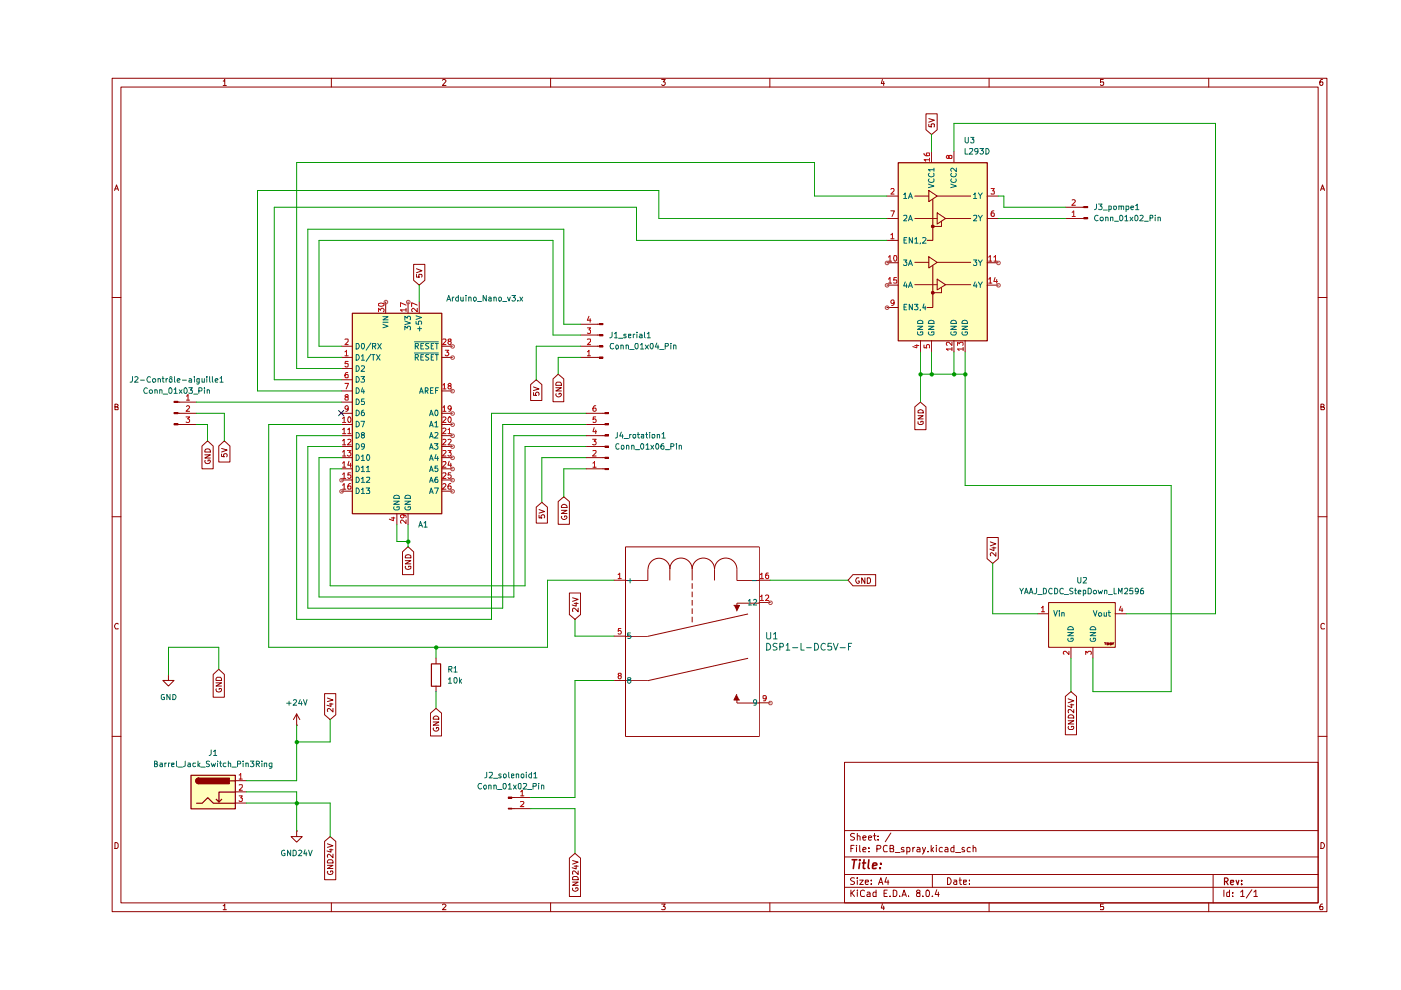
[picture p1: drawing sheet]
<svg xmlns="http://www.w3.org/2000/svg" width="297mm" height="210mm" viewBox="0 0 297 210" stroke-linecap="round" stroke-linejoin="round" font-family="sans-serif">
<g fill="none" stroke="#910000" stroke-width=".21">
<path d="M23.8 16.6h257.5v176.7h-257.5zM25.6 18.5h253.9v172.9h-253.9zM47.3 17.2h.2l.2-.4v1.3M47.3 18.1h.7M70.3 16.6v1.9M93.8 17l.2-.2h.3l.3 .3-.8 1h.8M116.7 16.6v1.9M140.3 16.8h.7l-.4 .6 .4 .1v.4l-.2 .2h-.4l-.1-.2M163.2 16.6v1.9M187.1 16.8l-.3 .9h.7M187.4 17.3v.8M209.7 16.6v1.9"/>
<path d="M233.9 16.8h-.6v.6h.6l.1 .1-.1 .5-.4 .1-.2-.2M256.3 16.6v1.9M280.4 16.8h-.3a.93 .93 0 0 0-.2 1.2h.5l.1-.5-.1-.1h-.5l-.1 .1M24.3 40.4l.4-1.2 .4 1.2M24.4 40h.6M280 40.4l.4-1.2 .4 1.2M280.1 40h.6M23.8 63.1h1.8M279.5 63.1h1.8M24.4 86.3h.4l.2-.3v-.2l-.6-.1v1.2h.6v-.5l-.2-.1M280.1 86.3l.6-.1v-.4l-.6-.1v1.2h.6l.1-.4-.3-.2M23.8 109.6h1.8"/>
<path d="M279.5 109.6h1.8M25 132.3l-.1-.1a.66 .66 0 0 0-.6 .4 .66 .66 0 0 0 .2 .7h.5M280.8 132.3l-.4-.1-.3 .3v.6l.1 .2h.6M23.8 156.1h1.8M279.5 156.1h1.8M24.4 178.6h.3l.3 .4v.6l-.3 .3h-.3zM179.1 161.6h100.4v29.8h-100.4zM179.1 176.1h100.4M180.4 179.9h.4M181.1 179.2h-.7v1.4M181.2 176.8l-.6-.1-.3 .3 .1 .3 .7 .2 .1 .2a.51 .51 0 0 1-.3 .4 .51 .51 0 0 1-.6 0M181.6 179.2v.1"/>
<path d="M181.6 179.7v.9M181.8 177.3l.3-.1 .3 .2v.7M181.8 176.7v1.4M182.3 179.2v1.2l.1 .2M183 177.6l.6-.1-.1-.2-.4-.1-.1 .2v.7h.5M184.1 177.6l.7-.1-.1-.2-.4-.1-.2 .2 .1 .7h.5M184.2 179.7v.2M185.2 177.2h.5M185.4 176.7v1.2l.3 .2M186.2 178v.1M186.2 177.3v.1M188.1 179.3l-.4-.1-.3 .2-.1 .4 .1 .6 .1 .2 .6-.1"/>
<path d="M188.7 179.9h.5l.3-.2-.1-.4-.7-.1v1.4h.7l.1-.6-.3-.1M188.9 176.6l-1.2 1.9M191.7 179.7a.35 .35 0 0 0-.4 0 .35 .35 0 0 0-.2 .3l.6 .3v.3h-.6M192.3 179.7h.4l.2 .3v.6h-.6M192.3 179.7v1.4M193.5 179.7v.9M194 179.7l-.5 .3M194.5 179.7h.3l.3 .2v.7h-.6l-.1-.3 .7-.3M195.6 179.7l.3 .9M196.2 179.7l-.6 1.4M197.4 179.2v1.4M197.9 179.7l-.5 .6"/>
<path d="M198.5 179.2v.1M198.5 179.7v.9M199.8 179.7h-.4a.59 .59 0 0 0-.1 .9h.5M200.4 179.7h.4l.2 .2v.7h-.6l-.1-.3 .7-.3M202.3 179.2v1.4l-.6-.1a.6 .6 0 0 1 .1-.8h.5M204.5 179.7h-.4l-.2 .2 .2 .3 .4 .1v.3h-.6M205.7 179.7h-.4a.59 .59 0 0 0-.1 .9h.5M206.3 179.8l.2-.1h.3l.1 .9M206.3 179.2v1.4M280.1 178.6a.65 .65 0 0 1 .7 .7 .65 .65 0 0 1-.7 .6zM47.3 192h.2l.2-.3v1.2M47.3 192.9h.7"/>
<path d="M70.3 191.4v1.9M93.8 191.9l.2-.2h.3l.3 .2-.8 1h.8M116.7 191.4v1.9M140.3 191.7h.7l-.4 .5 .4 .2v.3l-.1 .2-.6-.1M163.2 191.4v1.9M179.1 188.1h100.4M179.1 185.4h100.4M179.1 181.7h100.4M180.4 188.7v1.4M180.6 189.3l.6 .8M181.2 186.2l-.6-.1-.3 .3 .3 .4 .6 .3a.51 .51 0 0 1-.3 .4 .51 .51 0 0 1-.6 0M181.2 188.7l-.8 .8"/>
<path d="M181.8 188.7v.2M181.8 186.1v.2M181.8 186.6v.9M181.8 189.1v1M182.3 186.6h.7l-.7 .9h.7M183 180.2l.6-.2-.1-.3h-.4l-.1 .2v.7h.5M183.3 188.9l-.4-.2-.5 .4 .1 .8 .2 .2 .6-.1M183.5 187l.6-.1v-.3h-.6v.2v.7h.6M183.9 189.2l.4-.1 .2 .3v.7h-.6l-.1-.4 .7-.2M184.2 180.5v.1M184.7 187.4v.1M184.7 186.6v.2"/>
<path d="M185.7 188.7v1.4h-.5v-.9h.5M185.9 180l.7-.1 .2-.2-.1-.4-.8-.1v1.4M186.3 187.5l.5-1.4 .4 1.4M186.4 187.1h.6M187.1 191.6l-.3 .9h.7M187.4 192.1v.8M187.4 189.4h.5M187.9 186l-.3 1h.9M188.1 188.7h-.7v1.4h.7M188.3 186.6v.9M188.7 190v.1M189.4 188.7h.3l.4 .4v.6l-.2 .4h-.5z"/>
<path d="M189.8 180.8h1M190.7 190v.1M191.2 190.1l.5-1.4 .5 1.4M191.3 189.7h.7M192.6 190v.1M194.5 189.3l-.2-.3 .2-.3 .5 .1 .1 .3-.8 .5 .2 .5h.5l.1-.6-.3-.2M195.7 190v.1M196.6 188.7a.78 .78 0 0 1 .6 .6 .78 .78 0 0 1-.3 .8h-.4l-.2-.3v-.8zM196.8 180.5v.1M197.5 180.1l.4 .5M197.7 190v.1M197.7 185.4v2.7"/>
<path d="M198.6 188.6l-.3 1.1h.8M199 189.1v1M200.9 186.1a.72 .72 0 0 1 .8 .7 .72 .72 0 0 1-.8 .7zM202.3 186.6h.5v.9M202.6 180.8h1.1M202.8 186.9h-.4l-.2 .3 .2 .3h.4M203.4 186.6h.5M203.5 186.1v1.2l.4 .2M204.3 187l.6-.1v-.3h-.6v.9h.6M205.6 187.4v.1M205.6 186.6v.2M209.7 191.4v1.9"/>
<path d="M233.9 191.7h-.6v.6l.6-.1 .1 .2-.1 .5-.6-.1M256.3 191.4v1.9M257.2 185.4v6M259.5 188.7v1.4M260.7 188.7v1.4h-.5l-.1-.8 .2-.2 .4 .1M261.4 190v.1M261.4 189.2v.2M263 189.1l.5-.4v1.4M263 190.1h.8M265.4 188.6l-1.2 1.8M265.8 189.1l.5-.4v1.4M265.8 190.1h.8"/>
<path d="M280.4 191.7h-.3a.93 .93 0 0 0-.2 1.2h.5l.1-.5-.1-.2h-.5l-.1 .2"/>
</g>
<path d="M259.6 186.9h.5l.3-.3v-.2l-.3-.3h-.5v1.5M260 186.9l.4 .7M260.9 187.1l.7-.1-.1-.4h-.5l-.1 .2 .1 .7h.5M262.1 186.6l.3 1 .3-1M263.3 187.4v.2M263.3 186.6v.2" fill="none" stroke="#910000" stroke-width=".25"/>
<path d="M180.7 182.3h1M181.2 182.3l-.3 1.8M182.3 182.3v.2M182.3 183l-.2 1.1M182.9 183h.6M183.2 182.3l-.2 1.8h.4M184.2 182.3l-.1 1.6 .2 .2M185 183.6l.9-.2-.1-.4h-.6l-.2 .9 .2 .2h.5M186.6 184v.1M186.8 183v.2" fill="none" stroke="#910000" stroke-width=".34"/>
<g fill="#ffb">
<path d="M74.7 66.4h18.9v42.5h-18.9z"/>
<path d="M190.4 34.5h18.9v37.7h-18.9z"/>
<path d="M222.3 127.8h14.2v9.4h-14.2z"/>
<path d="M40.5 164.3h9.4v7.1h-9.4z"/>
</g>
<g fill="none" stroke="#910000" stroke-width=".21">
<path d="M72.4 75.8h2.3M72.4 73.4h2.3M72.4 78.1h2.3M81.8 64v2.4M86.5 64v2.4M88.9 64v2.4M93.6 75.8h2.3M93.6 73.4h2.3M36.9 89.8h.8v.3h-.8zM37.7 90h.4M37.7 87.6h.4M37.7 85.3h.4"/>
<path d="M42.8 94.6l1.2-1.1 1.2 1.1v4.8h-2.4zM43.4 96.4h1.2l-1.2 .7h1.2M43.5 97.6l-.1 .3a.61 .61 0 0 0 .6 .4 .61 .61 0 0 0 .6-.5l-.1-.3h-.4v.3M43.6 95.2h.8l.2 .6h-1.2zM46.4 94.6l1.2-1.1 1.2 1.1v3.4h-2.4zM47 96.3v.5l.6 .1-.2-.2 .1-.4h.6v.6M47 95.1l1.2 .3-1.2 .4M72.4 90h2.3M72.4 92.4h2.3M72.4 94.7h2.3M72.4 97h2.3M72.4 99.4h2.3"/>
<path d="M72.4 82.9h2.3M72.4 87.6h2.3M72.4 80.5h2.3M72.4 85.3h2.3M93.6 90h2.3M93.6 92.4h2.3M93.6 94.7h2.3M93.6 97h2.3M93.6 99.4h2.3M93.6 82.9h2.3M93.6 87.6h2.3M112.5 81.5l1.2-1 1.2 1v3.4h-2.4z"/>
<path d="M113.1 83.2v.6h.6l-.2-.4 .3-.3 .4 .1v.6M113.1 82l1.2 .5-1.2 .3M72.4 101.8h2.3M72.4 104.1h2.3M84.1 108.9v2.4M85.3 117l1.2-1.1 1.2 1.1v4.8h-2.4zM85.9 118.9h1.2l-1.2 .6h1.2M86.1 117.7h.8l.2 .2v.4h-1.2zM86.5 108.9v2.4M93.6 101.8h2.3M93.6 104.1h2.3M86 120.1h-.1a.66 .66 0 0 0 .5 .6 .66 .66 0 0 0 .7-.2v-.4h-.5v.1"/>
</g>
<path d="M74.7 66.4h19v42.5h-19z" fill="none" stroke="#910000" stroke-width=".25"/>
<g fill="none" stroke="#006665" stroke-width=".21">
<path d="M75.5 75.2h.4a.66 .66 0 0 1 .3 .7 .66 .66 0 0 1-.7 .5zM75.5 72.8h.4a.66 .66 0 0 1 .3 .8 .66 .66 0 0 1-.7 .4zM75.5 77.6h.4a.66 .66 0 0 1 .3 .7 .66 .66 0 0 1-.7 .4zM75.5 79.8a.66 .66 0 0 1 .7 .5 .66 .66 0 0 1-.3 .7h-.4zM76.5 79.8h.8l-.4 .5 .4 .2v.4l-.2 .1-.6-.1M76.6 75.5l.3-.3v1.2M76.6 77.6h.5l.2 .3-.8 .8h.8M76.6 76.4h.7M76.7 72.9l.1-.1a.6 .6 0 0 1 .6 .4 .6 .6 0 0 1-.3 .7l-.2 .1-.2-.2zM78.6 75.1l-1 1.5M78.6 72.7l-1 1.6M78.8 75.2h.7"/>
<path d="M79 73.4l.7-.1v-.4l-.7-.1v1.2M79.1 75.2v1.2M79.3 73.4l.4 .6M79.8 75.2l.8 1.2M80.1 72.8l.7 1.2M80.6 75.2l-.8 1.2M80.8 72.8l-.7 1.2M81.2 68.7l1.1 .5-1.1 .3M81.2 67.1h1.1l-1.1 .7h1.1M81.2 68.3h1.1M85.8 69.9v-.7l.5 .4 .2-.4h.4l.1 .1-.1 .6M85.8 68.1l1.2 .4-1.2 .3"/>
<path d="M85.8 67.8v-.7l.5 .4 .2-.4h.4l.1 .1-.1 .6M87.9 72.5h5M87.9 74.8h5M88 73.4l.6-.1v-.5h-.6v1.2M88 75.8l.6-.1v-.5h-.6v1.2M88.2 68.2v.5h.6l-.1-.5h.6v.5M88.2 67l1.2 .3-1.2 .4M88.3 73.4l.4 .6M88.3 75.8l.4 .6M88.5 69.7h.9M89 69.3v.9M89.2 73.3h.4"/>
<path d="M89.2 75.7h.4M89.8 72.8h-.6v1.2h.6M89.8 75.2h-.6v1.2h.6M90.9 72.8h-.6a.47 .47 0 0 0 .1 .5 .47 .47 0 0 0 .4 .2l.1 .2-.2 .3-.5-.1M90.9 75.2h-.6a.47 .47 0 0 0 .1 .5 .47 .47 0 0 0 .4 .2l.1 .2-.2 .3-.5-.1M91.4 73.3h.4M91.4 75.7h.4M91.9 72.8h-.5v1.2h.5M91.9 75.2h-.5v1.2h.5M92.3 75.2h.6M92.3 72.8h.6M92.6 72.8v1.2"/>
<path d="M92.6 75.2v1.2M75.5 89.3a.6 .6 0 0 1 .7 .6 .6 .6 0 0 1-.7 .6zM75.5 91.7a.6 .6 0 0 1 .7 .6 .6 .6 0 0 1-.7 .6zM75.5 94.1a.58 .58 0 0 1 .7 .6l-.3 .5h-.4zM75.5 96.4h.4a.66 .66 0 0 1 .3 .8 .66 .66 0 0 1-.7 .4zM75.5 98.8h.4a.66 .66 0 0 1 .3 .8 .66 .66 0 0 1-.7 .4zM75.5 82.2a.66 .66 0 0 1 .7 .4 .66 .66 0 0 1-.3 .8h-.4zM75.5 84.6a.66 .66 0 0 1 .7 .4 .66 .66 0 0 1-.3 .8h-.4zM75.5 87a.6 .6 0 0 1 .7 .5 .6 .6 0 0 1-.7 .6zM76.5 89.3h.8l-.4 1.2M76.6 96.8l.3-.4v1.2M76.6 99.1l.3-.3v1.2"/>
<path d="M76.6 97.6h.7M76.6 100h.7M76.9 92.2l-.3-.3 .3-.2 .3 .1 .1 .1-.2 .2a.39 .39 0 0 0-.5 .3 .39 .39 0 0 0 .4 .5l.3-.3-.3-.4M76.9 82.2l-.3 .9h.7M77.1 87h-.3l-.2 .9 .3 .2h.3l.1-.5-.3-.2-.4 .2M77.1 82.6v.8M77.2 84.6h-.5l-.1 .6 .5-.1 .2 .2v.3l-.2 .2-.5-.1M77.3 94.6l-.2 .1h-.4l-.1-.1 .1-.5h.5a.72 .72 0 0 1-.5 1.1M77.7 99.1l.3-.3v1.2M77.7 100h.7M77.8 96.5l.1-.1a.59 .59 0 0 1 .5 .4 .59 .59 0 0 1-.1 .7l-.2 .1-.3-.1zM89 83.4l.3-1.2 .4 1.2"/>
<path d="M89.1 83.1h.5M90.2 82.9h.4l.1-.2v-.3l-.1-.2h-.4v1.2M90.4 82.9l.3 .5M91.1 88.1l.3-1.1 .4 1.1M91.1 90.5l.3-1.2 .4 1.2M91.1 92.9l.3-1.2 .4 1.2M91.1 95.2l.3-1.1 .4 1.1M91.1 97.6l.3-1.2 .4 1.2M91.1 100l.3-1.2 .4 1.2M91.2 87.8h.6M91.2 90.2h.6M91.2 92.5h.6"/>
<path d="M91.2 94.9h.6M91.2 97.3h.6M91.2 99.7h.6M91.3 82.8h.4M91.8 82.2h-.5v1.2h.5M92.1 94.1h.8l-.5 .4 .5 .2-.1 .5h-.5l-.2-.1M92.2 89.7l.3-.4v1.2M92.2 91.8l.4-.1 .3 .3-.8 .9h.8M92.2 90.5h.7M92.3 87h.3a.78 .78 0 0 1 0 1.1h-.3zM92.4 82.8h.4M92.4 96.4l-.2 .8h.7"/>
<path d="M92.8 98.8h-.5l-.1 .5h.6v.6l-.4 .1-.2-.2M92.8 96.8v.8M92.9 82.2h-.5v1.2M75.5 101.2h.4l.2 .2 .1 .5-.3 .4h-.4zM75.5 103.5a.66 .66 0 0 1 .7 .4 .66 .66 0 0 1-.3 .7h-.4zM76.6 101.5l.3-.3v1.1M76.6 103.8l.3-.3v1.1M76.6 102.3h.7M76.6 104.6h.7M77.6 103.5h.8l-.4 .5h.3v.6h-.7M77.7 101.3l.6-.1 .1 .3-.8 .8h.8M83.5 106.3h1.2l-1.2 .6h1.2"/>
<path d="M83.6 107.4l-.1 .4 .3 .3h.6l.3-.2v-.5h-.6v.2M83.6 105.1h.9l.2 .1v.5h-1.2zM85.8 106.3h1.2l-1.2 .6h1.2M85.9 107.4l-.1 .4 .4 .3h.6l.2-.2v-.5h-.5v.2M86 105.1h.9l.1 .1v.5h-1.2zM91.1 102.3l.3-1.1 .4 1.1M91.1 104.6l.3-1.1 .4 1.1M91.2 101.9h.6M91.2 104.3h.6M92.1 103.5h.8l-.5 1.1M92.8 101.2h-.4l-.1 .2v.9h.5l.1-.4a.35 .35 0 0 0-.4-.3 .35 .35 0 0 0-.3 .3"/>
</g>
<g fill="none" stroke="#b90000" stroke-width=".21">
<path d="M73.1 74.6l.4-.3v1.1M73.1 72h.7v.4l-.7 .7h.7M73.1 75.4h.7M73.7 79h-.3l-.3 .4v.5l.2 .2h.4v-.7h-.4l-.2 .2M73.8 76.6h-.6l-.1 .5h.7v.5l-.2 .2h-.3l-.2-.2M80.2 66.1v-.7l.5 .4 .1-.4h.4l.2 .2v.4l-.1 .1M80.2 64.4a.75 .75 0 0 1 1.2 .3 .78 .78 0 0 1-1.2 0zM86.1 65.7h-1.2l.3 .3M86.1 64.7l-1.2-.5v.8M86.1 65.4v.6M88.5 65.4v.7l-.9-.7-.3 .2 .1 .4M88.5 64.7l-1.2-.5v.8"/>
<path d="M93.9 72l.6-.1 .1 .3-.8 .9h.8M94.4 74.3h.8l-.5 .4 .4 .1 .1 .4-.3 .2h-.3l-.2-.1M95.2 72.4l-.2-.3 .2-.2h.4v.4a.47 .47 0 0 0-.6 .5l.2 .3 .4-.1 .1-.4-.3-.2M72.6 88.7l.4-.3v1.2M72.6 91.1l.4-.3v1.1M72.6 93.5l.4-.4v1.2M72.6 95.8l.4-.3v1.2M72.6 98.2l.4-.3v1.2M72.6 89.6h.7M72.6 91.9h.7M72.6 94.3h.7M72.6 96.7h.7"/>
<path d="M72.6 99.1h.7M73.1 81.3h.8l-.5 1.2M73.4 84.2l-.3-.3 .3-.2h.2l.2 .4-.4 .1-.3 .2 .2 .4h.5v-.5l-.2-.1M73.6 95.5h.8l-.4 .4 .3 .1v.6l-.5 .1-.2-.2M73.7 91.1l.4-.3v1.1M73.7 93.2l.5-.1 .2 .4-.8 .8h.8M73.7 91.9h.7M73.8 88.5l.4-.1a.78 .78 0 0 1 0 1.2l-.4-.1zM73.8 86.5v.2l-.4 .1-.3-.3v-.2l.3-.3 .4 .2v.8l-.5 .2M74 97.8l-.3 .8h.8M74.3 98.2v.9M93.9 81.6l.3-.3v1.2"/>
<path d="M93.9 86.4l.3-.4v1.2M93.9 88.5l.4-.1 .3 .3-.8 .9h.8M93.9 90.8h.4l.3 .3-.8 .8h.8M93.9 93.2l.4-.1 .3 .4-.8 .8h.8M93.9 95.6l.6-.1 .1 .3-.8 .9h.8M93.9 98l.6-.1 .1 .3-.8 .9h.8M93.9 82.5h.7M93.9 87.2h.7M95 91.1l.3-.3v1.1M95 93.2l.4-.1 .3 .3-.7 .9h.7M95 95.5h.7l-.5 .4 .4 .1v.6l-.4 .1-.2-.2M95 91.9h.7"/>
<path d="M95.2 81.8l-.2-.3 .2-.2 .4 .1v.4h-.4l-.2 .2 .2 .5h.4l.1-.5-.3-.2M95.2 88.4h.2a.78 .78 0 0 1 0 1.2h-.2a.78 .78 0 0 1 0-1.2zM95.2 97.8l-.2 .8h.7M95.6 98.2v.9M95.7 86.5l-.3 .3-.3-.1-.1-.4 .4-.3a.73 .73 0 0 1-.1 1.2h-.1M72.6 100.6l.4-.4v1.2M72.6 102.9l.4-.4v1.2M72.6 101.4h.7M72.6 103.7h.7M74.3 100.2h-.5l-.1 .6h.6v.5l-.4 .1-.2-.1M74.3 102.5h-.2a.93 .93 0 0 0-.3 1.2h.5l.1-.5-.1-.2h-.5l-.1 .2M83 109.8h.7"/>
<path d="M83.4 109.6v.8l-.9-.3M85.4 109.1a.35 .35 0 0 1 .3 .4 .35 .35 0 0 1-.3 .3l-.4-.1v-.5h.8l.3 .2v.3M86.1 110.2v.8l-.9-.8-.3 .3 .2 .4M93.9 100.3l.6-.1 .1 .4-.8 .8h.8M93.9 102.7l.4-.2 .3 .4-.8 .8h.8M95.6 100.2h-.5l-.1 .6h.6v.5l-.4 .1-.2-.1M95.6 102.5h-.3l-.3 .5v.5l.2 .2h.4v-.7h-.4l-.2 .2"/>
</g>
<path d="M36.9 89.8h.8v.3h-.8z" fill="#910000"/>
<path d="M36.9 87.5h.8v.2h-.8z" fill="none" stroke="#910000" stroke-width=".21"/>
<path d="M36.9 87.5h.8v.2h-.8z" fill="#910000"/>
<path d="M36.9 85.1h.8v.2h-.8z" fill="none" stroke="#910000" stroke-width=".21"/>
<path d="M36.9 85.1h.8v.2h-.8z" fill="#910000"/>
<path d="M196.3 24.1h2.4v3.4l-1.2 1-1.2-1zM196.9 26.3v.5l.6 .1-.1-.6h.7l-.1 .6M196.9 25.1l1.2 .4-1.2 .4M197.6 61.8h.4v.5h-.4zM38.1 85.3h3.5M38.1 87.6h3.5M38.1 90h3.5" fill="none" stroke="#910000" stroke-width=".21"/>
<path d="M39.4 88.4h.8l-.4 .4 .3 .1v.6h-.7M39.5 84l.4-.3v1.1M39.5 86.2l.4-.2 .3 .4-.8 .8h.8M39.5 84.8h.7" fill="none" stroke="#b90000" stroke-width=".21"/>
<path d="M190.4 34.5h18.9v37.8h-18.9z" fill="none" stroke="#910000" stroke-width=".25"/>
<path d="M197.6 61.8h.4v.5h-.4z" fill="#910000"/>
<path d="M197.6 47.8h.4v.4h-.4z" fill="none" stroke="#910000" stroke-width=".21"/>
<path d="M197.6 47.8h.4v.4h-.4z" fill="#910000"/>
<g fill="none" stroke="#910000" stroke-width=".21">
<path d="M197.5 32.1v2.4M202.3 32.1v2.4M188 46.3h2.4M188 41.6h2.4M188 51h2.4M188 55.7h2.4M194 55.6h2.9M194 46.3h4.7M194 41.6h2.9M196.9 54.4l1.8 1.2-1.8 1.2zM196.9 40.4l1.8 1.2-1.8 1.2zM197.8 56.3v8.9h-1.2"/>
<path d="M197.8 42.2v8.8h-1.2M198.7 59.2l1.8 1.2-1.8 1.1zM198.7 45.1l1.8 1.2-1.8 1.2zM198.7 55.6h7.1M198.7 41.6h7.1M199.6 46.9v1.1h-1.8M200.5 46.3h5.3M209.3 46.3h2.4M209.3 41.6h2.4M209.3 55.7h2.4M229.4 46.3h.4M229.4 43.9h.4"/>
<path d="M229.8 43.8h.8v.2h-.8zM188 60.5h2.4M188 65.2h2.4M194 60.4h4.7M195.1 72.2v2.4M197.5 72.2v2.4M199.6 61v1.1h-1.8M200.5 60.4h5.3M202.3 72.2v2.4M204.6 72.2v2.4M209.3 60.5h2.4M209.3 114h2.4v4.4l-1.2 1.1-1.2-1.1z"/>
<path d="M210 114.9l1.1 .4-1.1 .4M210.3 116.2h.8M210.7 116v.8l-.8-.4M211.1 117.2v.7l-.8-.7-.3 .2v.5"/>
</g>
<g fill="none" stroke="#006665" stroke-width=".21">
<path d="M196.8 39l1.2 .5-1.2 .3M197 37.9l-.2 .3a.67 .67 0 0 0 .5 .5 .67 .67 0 0 0 .7-.3l-.1-.5M197 36.7l-.2 .3a.67 .67 0 0 0 .5 .5 .67 .67 0 0 0 .7-.2l-.1-.6M198 36h-1.2l.4 .3M198 35.6v.7M201.6 39l1.2 .5-1.2 .3M201.7 37.9l-.1 .3a.6 .6 0 0 0 .6 .5 .6 .6 0 0 0 .6-.5l-.1-.3M201.7 36.7l-.1 .3a.6 .6 0 0 0 .6 .5 .6 .6 0 0 0 .6-.5l-.1-.3M202.8 35.6v.8l-.9-.8-.3 .3 .1 .4M191.6 55.1h.7l-.4 .4 .4 .1v.5l-.2 .2h-.3l-.2-.2M191.6 41.2h.2l.1-.3v1.2M191.6 45.7h.7v.4l-.7 .7h.7"/>
<path d="M191.6 42.1h.7M191.7 50.9h.4M191.9 59.8l-.3 .8h.7M192.3 50.4h-.6v1.2h.6M192.6 56.3l.4-1.2 .4 1.2M192.6 42.1l.4-1.2 .4 1.2M192.6 46.8l.4-1.2 .4 1.2M192.8 56h.5M192.8 41.7h.5M192.8 46.5h.5M193.4 50.4v1.2l-.6-1.2v1.2M194 50.7l.3-.3v1.2"/>
<path d="M194 51.6h.6M195.1 51.5v.2M195.7 50.5l.5-.1 .1 .3-.7 .9h.7M206.4 55.1h.7l-.4 .4 .4 .1v.5l-.2 .2h-.3l-.2-.2M206.4 41.2h.2l.1-.3v1.2M206.4 45.7h.7v.4l-.7 .7h.7M206.4 42.1h.7M206.7 59.8l-.3 .8h.8M207.4 55.1l.4 .6 .5-.6M207.4 59.8l.4 .7 .5-.7M207.4 40.9l.4 .6 .5-.6M207.4 45.6l.4 .6 .5-.6"/>
<path d="M207.8 41.5v.6M207.8 46.2v.6M207.8 55.7v.6M191.7 65.1h.4M192.2 60.2v.8M192.3 64.5h-.6v1.2h.6M192.6 61l.4-1.2 .4 1.2M192.8 60.6h.5M193.4 64.5v1.2l-.6-1.2v1.2M193.9 64.5h.7l-.4 .4 .4 .3-.1 .4h-.6M194.5 70.4v.5l.3 .1h.6l.3-.1v-.5h-.6v.1M194.5 69.2h1.2l-1.2 .6h1.2"/>
<path d="M194.5 68.2l.6-.3 .4 .1 .2 .2v.4h-1.2zM195.1 65.6v.3M195.9 64.4l-.2 .9h.6M196.2 64.9v.8M196.8 69.2h1.2l-1.2 .6h1.2M196.9 70.4l-.1 .3 .4 .3h.6l.2-.1v-.5h-.5v.1M197 68h.9l.1 .2v.4h-1.2zM201.6 69.2h1.2l-1.2 .6h1.2M201.7 70.4l-.1 .3 .1 .3h.8a.45 .45 0 0 0 .2-.6h-.4v.1M201.7 68h.9l.2 .6h-1.2zM203.9 69.2h1.2l-1.2 .6h1.2M204 70.4a.45 .45 0 0 0 .2 .6h.7a.45 .45 0 0 0 .1-.6h-.4v.1"/>
<path d="M204.1 68h.9l.1 .6h-1.2zM207 60.2v.8M207.8 60.5v.5"/>
</g>
<g fill="none" stroke="#b90000" stroke-width=".21">
<path d="M195.9 32.5l.1 .4 .2 .1h.8v-.6l-.6 .1v.4l.2 .1M197.1 33.9h-1.2l.3 .1v.2M197.1 33.5v.7M201.2 33.2v-.2l.5-.1 .1 .1v.5h-.6v-.5a.31 .31 0 0 0-.5 .1 .31 .31 0 0 0 .1 .4l.2 .1 .2-.2M210.1 40h.7l-.3 .5 .3 .1v.5h-.7M188.4 54.5l.3-.3v1.2M188.4 59.2l.3-.4v1.2M188.4 55.4h.6M188.9 49.8l.3-.4v1.2M188.9 40.1l.1-.1h.4l.2 .1v.4l-.7 .6h.7M188.9 44.7h.7l-.5 1.2M188.9 50.6h.7"/>
<path d="M189.6 54.2a.59 .59 0 0 1 .6 .4 .59 .59 0 0 1-.1 .6l-.2 .2a.75 .75 0 0 1-.3-1.2zM190.1 58.8h-.5l-.1 .6h.6v.6l-.6-.1M209.6 54.5l.4-.3v1.2M209.6 59.2l.4-.4v1.2M209.6 55.4h.7M210.7 54.5l.4-.3v1.2M210.7 44.7h-.2a.73 .73 0 0 0-.1 1.2l.4-.1v-.5l-.4-.2-.3 .3M210.7 55.4h.7M211 58.8l-.3 .9h.8M211.3 59.3v.7M188.4 60h.6M189.6 64.1v.2h-.5l-.2-.2v-.3l.2-.2 .5 .2v.7l-.6 .3"/>
<path d="M194 73.2h.8M194.4 73.1v.6l-.9-.2M195.9 73.2v.5h.6l-.1-.5 .2-.1h.3l.2 .1-.1 .5M201.8 74h-1.2l.4 .3M201.8 72.6v.6l-.6-.6h-.4l-.2 .1v.4l.2 .1M201.8 73.7v.6M203 73.2v-.6l.4 .3 .2-.3h.5v.6M204.2 74h-1.2l.4 .3M204.2 73.7v.6M209.6 60h.7"/>
</g>
<path d="M229.8 43.8h.8v.2h-.8z" fill="#910000"/>
<path d="M229.8 46.1h.8v.3h-.8z" fill="none" stroke="#910000" stroke-width=".21"/>
<path d="M229.8 46.1h.8v.3h-.8z" fill="#910000"/>
<g fill="none" stroke="#910000" stroke-width=".21">
<path d="M87.7 56h2.4v3.4l-1.2 1.1-1.2-1.1zM88.3 58.2v.6h.6v-.6h.5v.6M88.3 57l1.2 .4-1.2 .4M225.9 46.3h3.5M225.9 43.9h3.5M117.2 80.3l1.1-1 1.2 1v4.9h-2.3zM117.8 82.2h1.2l-1.2 .7h1.2M117.9 83.5a.54 .54 0 0 0 .6 .7 .54 .54 0 0 0 .4-.8h-.4v.3M117.9 81.2l.2-.2h.7l.2 .4v.3h-1.2zM194 86.3l1.1-1 1.2 1v4.8h-2.3zM194.6 89.4v.4l.3 .2h.6l.2-.2v-.5h-.5v.3M194.6 88.1h1.1l-1.1 .7h1.1"/>
<path d="M194.6 87.1l.5-.2 .4 .1 .2 .1v.4h-1.1zM92.4 139.5v1.2M219.9 130.1h2.4M222.3 127.8h14.2v9.4h-14.2zM227.1 137.2v2.3M231.7 137.2v2.3M234.2 136.2l.1 .2 .2-.2M234.3 136.4v.3M234.9 136.6h-.1v-.2h.1v.2h.2v-.2l-.4-.1v.4h.3M235.5 136.6h-.1v-.2h.1v.2h.2v-.2l-.3-.1v.4h.2M235.8 136.2l.2 .5 .1-.5M236.5 130.1h2.3"/>
<path d="M35.7 143.1v1.2h1.2l-1.2 1.2-1.2-1.2h1.2M35.7 143.1h.1M45.2 143l1.2-1.1 1.2 1.1v4.8h-2.4zM45.8 144.8h1.2l-1.2 .7h1.2M45.9 146l-.1 .3a.61 .61 0 0 0 .6 .4 .61 .61 0 0 0 .6-.5l-.1-.2h-.4v.2M45.9 143.8l.1-.2h.7l.3 .3v.4h-1.2zM62.9 153.8h.1M62.9 151.4l-.7 1.2M62.9 151.4v2.4M62.9 151.4l.7 1.2M68.8 147.1h2.4v4.5l-1.2 1-1.2-1zM69.4 148l1.2 .4-1.2 .4"/>
<path d="M69.8 149.3h.8M70.2 149.1v.7l-.9-.3M70.6 150.2v.8l-.8-.8-.4 .3 .1 .4M92.4 145.5v1.1M225.9 147.7l1.2-1.1 1.1 1.1v8.1h-2.3zM226.5 152.8h1.2l-1.2 .7h1.2M226.5 148.2l1.2 .4-1.2 .4M226.6 154a.45 .45 0 0 0 .1 .7h.7a.45 .45 0 0 0 .2-.7h-.5v.2M226.6 151.6h.9l.2 .6h-1.2zM226.9 149.4h.8M227.2 149.3v.7l-.8-.3M227.7 150.5v.6l-.7-.6h-.4v.6"/>
<path d="M62.9 176.2v1.2h1.2l-1.2 1.2-1.2-1.2h1.2M62.9 176.2h.1M68.8 178.4l1.2-1 1.2 1v8.1h-2.4zM69.4 178.9l1.2 .4-1.2 .4M69.4 183.5h1.2l-1.2 .6h1.2M69.5 184.7l-.1 .3a.61 .61 0 0 0 .6 .4 .61 .61 0 0 0 .6-.5l-.1-.2h-.4v.2M69.5 182.5l.2-.2h.6l.3 .3v.4h-1.2zM69.8 180.2h.8M70.2 180v.7l-.9-.3M70.6 181.1v.8l-.8-.8-.4 .3 .1 .4"/>
</g>
<path d="M227.3 45l.4-.3v1.2M227.3 42.4l.4-.1 .3 .4-.8 .8h.8M227.3 45.9h.7M220.8 128.9l.3-.4v1.2M220.8 129.7h.7M226.6 138.1v.7l-.6-.7h-.4l-.1 .2v.3l.1 .1M230.2 138.8v-.7l.4 .3 .2-.3h.5v.7M237.6 128.5l-.3 .9h.8M237.9 128.9v.8" fill="none" stroke="#b90000" stroke-width=".21"/>
<g fill="none" stroke="#006665" stroke-width=".21">
<path d="M223.4 129.5l.4 1.1 .4-1.1M224.6 129.5v.1M224.6 129.9v.7M225.1 130h.5v.6M225.1 129.9v.7M226.4 134.1h1.2l-1.2 .7h1.2M226.5 135.4l-.1 .2 .2 .4h.7l.3-.4-.1-.3h-.4v.3M226.5 133.1a.61 .61 0 0 1 .7-.2 .61 .61 0 0 1 .4 .6h-1.2zM231.1 134.1h1.2l-1.2 .7h1.2M231.2 135.4l-.1 .2 .3 .4h.7l.2-.4-.1-.3h-.4v.3M231.2 133.1a.61 .61 0 0 1 .7-.2 .61 .61 0 0 1 .4 .6h-1.2zM231.8 129.5l.4 1.1 .4-1.1"/>
<path d="M233 130h.5l.1 .5-.2 .1h-.3l-.2-.1zM234.1 129.9v.7h.5M234.6 129.9v.7M234.9 129.9h.5M235.1 129.5v1l.1 .1h.2"/>
</g>
<path d="M91.5 140.8h1.9v4.7h-1.9zM40.5 164.4h9.4v7.1h-9.4zM42.1 165a.59 .59 0 0 0-.6 .6 .59 .59 0 0 0 .6 .6" fill="none" stroke="#910000" stroke-width=".25"/>
<path d="M41.7 165.1l.4-.1v1.2a.59 .59 0 0 1-.5-.4 .59 .59 0 0 1 .1-.7z" fill="#910000"/>
<path d="M41.7 170.3h1.2l1.2-1.2 1.1 1.2h4.7M42.1 165h6.5v1.2h-6.5zM47 169.5l-.6 .6M48.8 165.6h1.1M49.9 167.9h-3.5v2.2l-.6-.6" fill="none" stroke="#910000" stroke-width=".25"/>
<path d="M42.1 165h6.5v1.2h-6.5z" fill="#910000"/>
<g fill="none" stroke="#910000" stroke-width=".21">
<path d="M91.3 151.2l1.1-1 1.2 1v4.8h-2.3zM91.8 153.1h1.2l-1.2 .7h1.2M91.9 154.3a.54 .54 0 0 0 .6 .7 .54 .54 0 0 0 .4-.7h-.4v.2M91.9 152.1a.61 .61 0 0 1 .8-.3 .61 .61 0 0 1 .3 .7h-1.2zM49.9 165.5h2.3M49.9 167.9h2.3M49.9 170.3h2.3M107.8 171.4h.7v.1h-.7zM108.5 171.4h.5M108.5 169.1h.5M120.7 181.9l1.2-1 1.2 1v8.2h-2.4zM121.4 188.3v.4a.67 .67 0 0 0 .7 .3 .67 .67 0 0 0 .5-.5l-.2-.3h-.3v.3"/>
<path d="M121.4 187h1.2l-1.2 .7h1.2M121.4 186l.3-.2h.5l.3 .2 .1 .5h-1.2zM121.4 182.5l1.2 .3-1.2 .4M121.7 183.6h.9M122.2 183.5v.7l-.9-.2M122.6 184.7v.7l-.9-.7-.3 .1 .1 .5"/>
</g>
<path d="M50.7 164.3l.3-.3v1.2M50.7 166.5h.7v.4l-.7 .7h.7M50.7 168.7h.7l-.4 .5h.4v.6l-.2 .1h-.3l-.2-.1M50.7 165.2h.7" fill="none" stroke="#b90000" stroke-width=".21"/>
<path d="M107.8 171.4h.7v.1h-.7z" fill="#910000"/>
<path d="M107.8 169h.7v.2h-.7z" fill="none" stroke="#910000" stroke-width=".21"/>
<path d="M107.8 169h.7v.2h-.7z" fill="#910000"/>
<g fill="none" stroke="#910000" stroke-width=".21">
<path d="M113.7 107.5l1.2-1 1.2 1v3.4h-2.4zM114.3 109.2v.6h.6l-.2-.4 .3-.3 .4 .1v.6M114.3 108l1.2 .5-1.2 .3M118.3 106.3l1.2-1 1.2 1v4.9h-2.4zM119 108.2h1.2l-1.2 .7h1.2M119.1 109.5l-.1 .1a.57 .57 0 0 0 .7 .6l.5-.5-.2-.3h-.3v.2M119.1 107.2l.6-.3 .4 .3 .1 .4h-1.2zM132.6 116h28.4v40.2h-28.4zM120.7 125.7h2.4v4.6l-1.2 1-1.2-1zM121.4 126.7l1.2 .4-1.2 .4M121.7 127.9h.9M122.2 127.8v.7l-.9-.2"/>
<path d="M122.6 128.9v.8l-.9-.8-.3 .2 .1 .5M137.4 120.7v2.4h-4.8M142 120.7v2.4M146.8 120.7v2.4M146.8 123.7v1.1M146.8 125.4v1.2M146.8 127.2v1.2M146.8 129v1.2M146.8 130.8v1.2M151.5 120.7v2.4M155.6 128.4h1.2l-.6 1.1M156.2 120.7v2.4h4.8"/>
<path d="M158.6 139.6l-21.2 4.7h-4.8M158.6 130.2l-21.2 4.7h-4.8M161 127.9h-4.8v1.2M156.2 147.9v1.2h4.8M109 169.1h3.5M109 171.4h3.5"/>
</g>
<path d="M110.4 167.9l.3-.3v1.1M110.4 170l.5-.1 .2 .4-.8 .7h.8M110.4 168.7h.7" fill="none" stroke="#b90000" stroke-width=".21"/>
<path d="M155.6 128.4h1.2l-.6 1.1z" fill="#910000"/>
<path d="M156.2 147.2l-.6 1.2h1.2" fill="none" stroke="#910000" stroke-width=".21"/>
<path d="M156.2 147.2l.6 1.2h-1.2z" fill="#910000"/>
<g fill="none" stroke="#910000" stroke-width=".21">
<path d="M127.8 87.6h.5M127.8 90h.5M127.8 92.4h.5M127.8 94.7h.5M127.8 97h.5M127.8 99.4h.5M128.3 87.5h.7v.2h-.7zM130.2 123h2.4M130.2 134.9h2.4M137.4 120.7a2.33 2.33 0 0 1 2.3-2.3 2.33 2.33 0 0 1 2.4 2.3M142 120.7a2.37 2.37 0 0 1 2.4-2.4 2.37 2.37 0 0 1 2.4 2.4 2.37 2.37 0 0 1 2.3-2.4 2.37 2.37 0 0 1 2.4 2.4 2.37 2.37 0 0 1 2.4-2.4 2.37 2.37 0 0 1 2.3 2.4M160.9 123h2.4"/>
<path d="M160.9 127.8h2.4M180.8 121.8h4.9v2.4h-4.9l-1-1.2zM182.1 122.5h-.4a.67 .67 0 0 0-.3 .7 .67 .67 0 0 0 .5 .5l.3-.2v-.3h-.3M183.4 122.5v1.2l-.7-1.2v1.2M183.9 122.5h.5l.2 .3v.6l-.4 .3h-.3zM130.2 144.3h2.4M160.9 149h2.4"/>
</g>
<path d="M133.1 123.1h.9M133.6 122.7v.9M133.7 134.2h-.6v.6l.4-.2 .3 .3-.1 .4h-.6M158.7 127.4l.3-.3v1.2M158.7 128.3h.6M159.5 123.1h.8M159.8 127.3l.4-.2 .2 .3-.7 .9h.7M133.3 144.2l-.2-.2 .1-.3h.4l.2 .1-.3 .4-.4 .1v.4l.2 .2h.2l.3-.3v-.2l-.3-.2M160.4 148.8a.35 .35 0 0 1-.3 .3 .35 .35 0 0 1-.3-.3v-.4h.5v.9l-.1 .2h-.4" fill="none" stroke="#006665" stroke-width=".21"/>
<path d="M131 121.8l.4-.3v1.2M131 122.7h.7M131.6 133.3h-.5l-.1 .6 .2-.2 .4 .1v.6h-.6M161.2 126.5l.3-.3v1.1M161.2 121.8l.3-.3v1.2M161.2 122.7h.7M161.2 127.3h.7M162.3 126.3l.2-.1h.3l.2 .1v.4l-.7 .6h.7M162.9 121.5l-.4 .1a.82 .82 0 0 0 0 1.1l.5-.2v-.5l-.5-.1-.2 .3M131.3 143.3l-.3-.3 .1-.3h.5v.5l-.5 .1-.1 .1v.3l.3 .2 .4-.2-.1-.4h-.1M162.5 147.9l-.3 .3-.4-.1v-.5l.5-.1a.82 .82 0 0 1-.1 1.1h-.3" fill="none" stroke="#b90000" stroke-width=".21"/>
<path d="M128.3 87.5h.7v.2h-.7z" fill="#910000"/>
<path d="M128.3 89.8h.7v.3h-.7z" fill="none" stroke="#910000" stroke-width=".21"/>
<path d="M128.3 89.8h.7v.3h-.7z" fill="#910000"/>
<path d="M128.3 92.2h.7v.3h-.7z" fill="none" stroke="#910000" stroke-width=".21"/>
<path d="M128.3 92.2h.7v.3h-.7z" fill="#910000"/>
<path d="M128.3 94.6h.7v.2h-.7z" fill="none" stroke="#910000" stroke-width=".21"/>
<path d="M128.3 94.6h.7v.2h-.7z" fill="#910000"/>
<path d="M128.3 96.9h.7v.3h-.7z" fill="none" stroke="#910000" stroke-width=".21"/>
<path d="M128.3 96.9h.7v.3h-.7z" fill="#910000"/>
<path d="M128.3 99.3h.7v.3h-.7z" fill="none" stroke="#910000" stroke-width=".21"/>
<path d="M128.3 99.3h.7v.3h-.7z" fill="#910000"/>
<path d="M126.6 68.7h.5M126.6 71h.5M126.6 73.4h.5M126.6 75.8h.5M127.1 68.6h.7v.2h-.7zM124.3 99.4h3.5M124.3 97h3.5M124.3 94.7h3.5M124.3 92.4h3.5M124.3 90h3.5M124.3 87.6h3.5" fill="none" stroke="#910000" stroke-width=".21"/>
<path d="M125.6 93.1h.8l-.4 .5h.3v.6h-.7M125.7 98.2l.4-.3v1.2M125.7 95.6l.6-.1 .1 .3-.8 .9h.8M125.7 99.1h.7M126 90.7l-.3 .8h.8M126.3 88.4h-.5l-.1 .6 .2-.2 .4 .1v.6h-.6M126.3 86h-.2a.85 .85 0 0 0-.3 1.1h.5l.1-.4-.1-.2h-.5l-.1 .2M126.3 91.2v.7" fill="none" stroke="#b90000" stroke-width=".21"/>
<path d="M127.1 68.6h.7v.2h-.7z" fill="#910000"/>
<path d="M127.1 71h.7v.2h-.7z" fill="none" stroke="#910000" stroke-width=".21"/>
<path d="M127.1 71h.7v.2h-.7z" fill="#910000"/>
<path d="M127.1 73.3h.7v.3h-.7z" fill="none" stroke="#910000" stroke-width=".21"/>
<path d="M127.1 73.3h.7v.3h-.7z" fill="#910000"/>
<path d="M127.1 75.7h.7v.2h-.7z" fill="none" stroke="#910000" stroke-width=".21"/>
<path d="M127.1 75.7h.7v.2h-.7z" fill="#910000"/>
<path d="M123.1 75.8h3.5M123.1 73.4h3.5M123.1 71h3.5M123.1 68.7h3.5" fill="none" stroke="#910000" stroke-width=".21"/>
<path d="M124.5 74.6l.4-.3v1.1M124.5 72h.7v.4l-.7 .7h.7M124.5 69.5h.7l-.3 .4 .3 .2v.5h-.7M124.5 75.4h.7M124.9 67.1l-.4 .8h.8M125.1 67.6v.7" fill="none" stroke="#b90000" stroke-width=".21"/>
<g fill="none" stroke="#090" stroke-width=".21">
<path d="M197.5 28.5v3.6M202.3 32.1v-5.9h55.4v103.9h-18.9M188 41.6h-15.3v-7.1h-109.8v43.6h9.5M188 46.3h-48.3v-5.9h-85.1v42.5h17.8M188 51h-53.1v-7.1h-76.7v36.6h14.2M211.7 46.3h14.2M211.7 41.6h1.1v2.3h13.1M88.9 60.5v3.5M123.1 71h-5.9v-20h-49.6v22.4h4.8M123.1 68.7h-3.6v-20.1h-54.2v27.2h7.1M123.1 75.8h-4.8v3.5M123.1 73.4h-9.4v7.1"/>
<path d="M195.1 79.3h9.5M195.1 74.6v10.7M197.5 74.6v4.7M202.3 74.6v4.7M204.6 74.6v28.4h43.7v43.6h-16.6v-7.1M41.6 90h2.4v3.5M41.6 87.6h6v5.9M41.6 85.3h30.8M72.4 90h-15.4v47.2h59.1v-14.2h14.1M124.3 90h-17.7v38.9h-41.3v-34.2h7.1M124.3 92.4h-15.3v34.2h-41.4v-29.6h4.8M124.3 94.7h-13v29.5h-41.3v-24.8h2.4"/>
<path d="M124.3 87.6h-20.1v43.7h-41.3v-38.9h9.5M124.3 97h-9.4v9.5M124.3 99.4h-4.8v5.9M84.1 111.3v3.5h2.4M86.5 111.3v4.6M210.5 119.5v10.6h9.4M92.4 137.2v2.3M121.9 131.3v3.6h8.3M163.3 123h16.5M227.1 139.5v7.1M46.4 141.9v-4.7h-10.7v5.9M62.9 153.8v11.7h-10.7"/>
<path d="M70 152.6v4.7h-7.1M92.4 146.6v3.6M130.2 144.3h-8.3v24.8h-9.4M52.2 170.3h17.8v7.1M52.2 167.9h10.7v8.3M112.5 171.4h9.4v9.5"/>
</g>
<path d="M71.8 87l1.1 1.1M72.9 87l-1.1 1.1" fill="none" stroke="#00008a" stroke-width=".21"/>
<g fill="#090">
<circle cx="86.6" cy="114.9" r=".47"/>
<circle cx="92.5" cy="137.3" r=".47"/>
<circle cx="62.9" cy="170.3" r=".47"/>
<circle cx="62.9" cy="157.4" r=".47"/>
<circle cx="195.2" cy="79.4" r=".47"/>
<circle cx="197.6" cy="79.4" r=".47"/>
<circle cx="204.7" cy="79.4" r=".47"/>
<circle cx="202.3" cy="79.4" r=".47"/>
</g>
<g fill="none" stroke="#006665" stroke-width=".21">
<path d="M204.6 31.5v1.2h.6M204.6 29.1v1l.3 .2 .4-.2v-1M205.6 31.6l.5-.1 .1 .3-.7 .9h.7M205.8 29.1h.7l-.4 .4 .4 .1v.5l-.2 .2h-.3l-.2-.2M207.3 32l-.1 .2h-.4l-.1-.2v-.3l.1-.2 .5 .1v.7l-.1 .3-.4 .1M207.8 31.5h.7l-.4 .4 .3 .1 .1 .4-.2 .3h-.4l-.1-.2M209 31.5h.5a.66 .66 0 0 1 .2 .7 .66 .66 0 0 1-.7 .5zM232.5 43.3v.8l-.4 .3M232.8 45.7a.55 .55 0 0 0-.7 .5 .55 .55 0 0 0 .7 .5M232.9 43.3h.8l-.5 .4 .4 .1v.6h-.7M233.2 46.2l.2-.1h.4l.1 .1-.1 .5h-.5zM233.9 44.5h.9"/>
<path d="M234.4 46.1h.5v.7M234.4 46.1v.7M235.1 44.4h.5l-.1-.7h-.4v1.2M235.4 46.1h.6v.7M235.4 46.1v.7M236.1 43.8l.5-.1v.7h-.5zM236.3 46.9h.8M237.2 43.8l.4-.1 .1 .7M237.2 43.7v.7M237.5 45.7l.2-.1a.64 .64 0 0 1 .4 .7 .64 .64 0 0 1-.5 .5l-.2-.2zM237.7 43.9v-.2h.5v.7M238.5 46l.3-.4v1.2"/>
<path d="M238.5 46.8h.7M238.7 44.4a.36 .36 0 0 0 .6-.2v-.5h-.6v1.2M239.6 46.1l.6 .7M239.8 44l.6-.1-.1-.2h-.5v.2v.4l.1 .1h.4M240.2 46.1l-.6 .7M240.7 45.7l.2-.1a.64 .64 0 0 1 .4 .7 .64 .64 0 0 1-.4 .5l-.3-.2zM240.8 43.6l.3-.3v1.1M240.8 44.4h.7M241.7 45.7l.4-.1 .3 .4-.8 .8h.8M242.6 46.9h.9M243.8 46.2h.5l.1-.5-.6-.1v1.2M244.9 45.6v.1"/>
<path d="M244.9 46.1v.7M245.5 46.1h.4l.1 .7M245.5 46.1v.7M28.1 79.8v.9l-.2 .3h-.3M34.5 79.8v1.1l.3 .1M37 79.8v1.1l.2 .1M41.2 79.8v.2M43.8 79.8v.2M44.4 79.8v1.1l.2 .1M45 79.8v1.1l.2 .1M94.7 63.8l.5-1.1 .4 1.1M94.9 63.5h.5"/>
<path d="M95.9 63v.8M96.3 63l-.4 .2M97.2 63.1l-.4-.1-.2 .2v.4l.2 .2h.4M97.2 62.7v1.1M97.7 63v.7l.2 .1 .3-.1M98.2 63v.8M98.8 62.7h.1M98.8 63v.8M99.4 63.2l.2-.2 .3 .2v.6M99.4 63v.8M100.4 63.2l.2-.2 .3 .1v.7h-.3l-.2-.1zM101.2 63.9h.9"/>
<path d="M103.1 62.7v1.1l-.7-1.1v1.1M103.6 63.1h.5v.7M104.1 63.3l-.5 .1v.4h.5M104.7 63.2l.2-.2 .3 .2v.6M104.7 63v.8M105.7 63.2l.2-.2 .3 .1v.7h-.3l-.2-.1zM106.6 63.9h.8M107.6 63l.3 .8 .3-.8M108.5 62.7h.8l-.4 .4 .3 .1 .1 .4-.3 .2h-.3l-.2-.1M109.8 63.7v.1M110.2 63l.6 .8M110.8 63l-.6 .8"/>
<path d="M129.8 70.4v.9l-.2 .2-.3 .1M130.1 72.9l-.5-.1a.67 .67 0 0 0-.2 .7 .67 .67 0 0 0 .5 .5l.2-.2M130.3 70.8l.3-.4v1.2M130.3 71.6h.6M130.6 73.2h.3l.2 .2v.3l-.2 .3-.4-.3zM131.1 71.7h1M131.6 73.3l.2-.1 .4 .1v.7M131.6 73.2v.8M132.7 73.3l.2-.1 .4 .1v.7M132.7 70.9h-.4l-.1 .1 .1 .2 .4 .1v.2h-.5M132.7 73.2v.8M133.3 71.2l.5-.1v-.2h-.5v.6h.5"/>
<path d="M133.5 74.1h.9M134.3 70.9v.7M134.6 70.9l-.3 .1M134.8 72.8h.3l.2 .2v.7l-.3 .3a.71 .71 0 0 1-.2-1.2zM135 70.4v.1M135 70.9v.7M135.6 70.9h.4l.1 .7M135.8 73.2l.3-.4v1.2M135.8 74h.7M136.1 71.1l-.5 .1-.1 .2 .2 .2 .4-.1M136.6 70.4v1.1l.2 .1M136.8 73.2l.7 .8"/>
<path d="M137.2 70.8l.4-.4v1.2M137.2 71.6h.7M137.5 73.2l-.7 .8M138 72.8a.59 .59 0 0 1 .5 .4 .59 .59 0 0 1-.1 .6l-.2 .2a.71 .71 0 0 1-.2-1.2zM139.3 72.7l-.4 .9h.8M139.5 73.2v.8M139.9 74.1h.9M141 73.4l.6-.1v-.5h-.6v1.2M142.2 72.8v.1M142.2 73.2v.8M142.8 73.3l.2-.1 .3 .1v.7M142.8 73.2v.8"/>
<path d="M28.6 80l.4-.2 .3 .4-.8 .8h.8M29.8 80.6h.8M31.2 82.4l-.2-.2a.67 .67 0 0 0-.5 .5 .67 .67 0 0 0 .2 .7l.5-.1M31.7 82.7h.5l.1 .5-.1 .2h-.4l-.1-.2zM31.9 80l-.2-.2a.67 .67 0 0 0-.6 .6 .67 .67 0 0 0 .3 .6l.5-.1M32.4 80.3h.5l.1 .6-.2 .1h-.3l-.2-.1zM32.8 82.7l.4-.1 .1 .2v.6M32.8 82.6v.8M33.5 80.3h.4l.1 .1v.6M33.5 80.3v.7M33.9 82.7h.5v.7M33.9 82.6v.8"/>
<path d="M34.4 80.3h.4M34.6 83.6h.9M35.2 80.3v.7M35.5 80.3l-.3 .2M35.8 82.5l.3-.3a.71 .71 0 0 1 .2 1.2h-.3l-.2-.2zM36 80.3h.5l-.1 .7h-.4zM36 80l.2-.2 .3 .2M36.9 82.5l.3-.3v1.2M36.9 83.4h.7M37.6 80.7l.6-.2-.2-.2-.4 .1v.5l.1 .1h.4M38 82.6l.6 .8M38.6 82.6l-.6 .8"/>
<path d="M38.7 80.6h.8M39 82.5l.3-.3a.71 .71 0 0 1 .2 1.2h-.3l-.2-.2zM40 82.2h.8l-.4 .5h.3v.7l-.7-.1M40.1 80.3h.4l.1 .1v.6h-.5l-.1-.2 .6-.3M41 83.6h.9M41.2 80.3v.7M42.1 82.9h.6l.1-.2v-.3l-.1-.2h-.6v1.2M42.2 80.3v.9l-.1 .2h-.4M42.2 80.3h-.5v.6l.5 .1M42.8 80.3v.7l.5-.1M43.3 82.2v.2M43.3 80.3v.7"/>
<path d="M43.3 82.6v.8M43.8 80.3v.7M43.9 82.7l.4-.1 .1 .2v.6M43.9 82.6v.8M45.6 80.7l.6-.2-.2-.2-.4 .1v.5l.1 .1h.4M46.6 80.2l.4-.4v1.2M46.6 81h.7M130.9 91.7v1l-.4 .2M131.2 94.1h-.2a.56 .56 0 0 0-.5 .6 .56 .56 0 0 0 .7 .5v-.1M131.7 94.6l.2-.2 .3 .1v.7h-.3l-.2-.1zM131.7 91.6l-.3 .9h.8M132 92.1v.8"/>
<path d="M132.3 93h1M132.8 94.6l.2-.2 .3 .2v.6M132.8 94.4v.8M133.5 92.1v.8M133.8 92.1h-.2l-.1 .2M133.9 94.6l.2-.2 .3 .2v.6M133.9 94.4v.8M134.3 92.1l.5 .1v.6h-.5zM134.7 95.3h.9M135.1 92.1h.5M135.3 91.7v1l.3 .2M136 94.1h.2l.3 .2v.7l-.3 .2-.2-.1a.69 .69 0 0 1 0-1z"/>
<path d="M136 92.1h.5v.8M136.5 92.4l-.5 .1v.3h.5M136.9 92.1h.4M137 94.4l.3-.3v1.1M137 95.2h.7M137.1 91.7v1l.2 .2M137.7 91.7v.1M137.7 92.1v.8M138 94.4l.6 .8M138.3 92.1h.5v.2v.3l-.2 .3-.4-.1zM138.6 94.4l-.6 .8M139.1 94.1h.3a.69 .69 0 0 1-.1 1.1l-.3-.5z"/>
<path d="M139.3 92.2l.5-.1 .1 .8M139.3 92.1v.8M140.4 92l.3-.3v1.2M140.4 92.9h.6M140.7 94.1h-.4a.82 .82 0 0 0 .1 1.1l.4-.1v-.5l-.4-.1-.3 .2M141 95.3h1M142.2 94.7l.6-.1v-.5h-.6v1.1M143.4 94.1h.1M143.4 94.4v.8M144 94.6l.2-.2 .3 .2v.6M144 94.4v.8M88.8 111.8l.3-1.2 .5 1.2"/>
<path d="M88.9 111.4h.6M89.9 110.9l.3-.3v1.2M89.9 111.8h.7M162.5 136.4a.73 .73 0 0 1 .9 .7 .73 .73 0 0 1-.9 .7zM162.5 134.1v1.1l.2 .3h.5l.2-.3v-1.1M164 134.5l.4-.4v1.4M164 135.5h.7M164.7 136.5l-.5-.1-.3 .3 .2 .4 .6 .3v.4h-.8M165.3 137.2h.5a.41 .41 0 0 0 .3-.4 .41 .41 0 0 0-.3-.4h-.5v1.4M166.7 136.8l.3-.4v1.4M166.7 137.8h.8M168 137.3h1.1"/>
<path d="M169.8 136.4v1.4h.7M171 137.3h1M172.7 136.4a.73 .73 0 0 1 .9 .7 .73 .73 0 0 1-.9 .7zM175 136.6l-.1-.1a.7 .7 0 0 0-.9 .5 .7 .7 0 0 0 .6 .8h.4M176.3 136.4h-.7l-.1 .7h.8v.7h-.8M176.7 136.4l.5 1.4 .5-1.4M178.1 137.3h1.1M179.9 137.1h.4M180.6 136.4h-.7v1.4M216.2 124.7l.4 .7 .4-.7M216.6 125.4v.5M217.2 125.9l.4-1.2 .4 1.2"/>
<path d="M217.3 125.6h.6M218.3 125.9l.3-1.2 .4 1.2M218.3 125.6h.6M219.8 124.7v.9l-.2 .3h-.3M220 126.1h1M221.2 124.7a.66 .66 0 0 1 .7 .4 .66 .66 0 0 1-.3 .8h-.4zM223.1 124.9l-.3-.2a.67 .67 0 0 0-.5 .5 .67 .67 0 0 0 .3 .7l.5-.1M223.6 124.7a.66 .66 0 0 1 .6 .4 .66 .66 0 0 1-.2 .8h-.4zM225.5 124.9l-.3-.2a.67 .67 0 0 0-.5 .5 .67 .67 0 0 0 .2 .7l.6-.1M225.6 126.1h1M227.5 124.8l-.5-.1-.2 .2v.3l.7 .4-.2 .3h-.5M227.8 125.1h.4"/>
<path d="M228 124.7v1.2h.2M228.5 122.4v1l.3 .2 .4-.2v-1M228.6 125.6l.6-.2-.2-.3-.4 .2v.4l.1 .2h.4M229.7 125.2h.5v.6l-.5 .1M229.7 122.5l.6-.1 .1 .4-.8 .8h.8M229.7 125.1v1.2M230.7 124.7h.3l.4 .4v.5l-.2 .3h-.5zM231.9 125.2h.5l.1 .5-.2 .2h-.3l-.2-.2zM232.8 125.1l.3 .8 .2-.5 .2 .5 .3-.8M234.2 125.2h.5v.7M234.2 125.1v.8M235 126.1h.9"/>
<path d="M236.2 124.7v1.2h.5M237.1 125.9v-1.2l.5 .9 .3-.9v1.2M238.4 124.9l.2-.2h.3l.2 .2v.3l-.7 .7h.7M240.2 124.7h-.6l-.1 .6 .6-.1 .1 .6h-.7M241.4 125.2l-.3 .3-.4-.1v-.5l.4-.2a.81 .81 0 0 1 0 1.2h-.3M242.4 124.7h-.3a.93 .93 0 0 0-.2 1.2h.5l.1-.5-.1-.2h-.5l-.1 .2M34.8 147.2h-.4l-.2 .3v.6l.2 .2h.5v-.5h-.3M36.1 147.2v1.1l-.7-1.1v1.1M36.6 147.2h.5l.2 .5-.2 .6h-.5zM44.8 159v.9l-.4 .3M45.3 159.3l.3-.3v1.2M60.8 149.1h.9"/>
<path d="M61.3 148.7v.8M62.2 148.5l.4-.2 .3 .4-.8 .8h.8M63.7 148.3l-.4 .9h.8M63.9 148.8v.7M64.3 148.3l.5 1.2 .3-1.2M95.1 144l.3-.3v1.2M95.1 144.9h.6M95.2 141.9l.5-.1v-.5h-.5v1.2M95.4 141.9l.4 .6M96.3 143.8l.1-.1a.6 .6 0 0 1 .6 .4 .6 .6 0 0 1-.2 .7l-.3 .1-.2-.3zM96.3 141.6l.3-.3v1.2M96.3 142.5h.6"/>
<path d="M97.4 143.7v1.2M97.5 144.4l.4 .5M97.9 144l-.5 .5M32.8 162l.5-.1v-.4l-.5-.1v1.2h.4l.2-.5-.3-.1M33.9 161.8h.5v.8M34.4 162.1h-.5v.2l.1 .3 .4-.1M35 161.8v.8M35.3 161.8h-.3v.2M35.7 161.8v.8M36.1 161.8h-.3l-.1 .2M36.4 162.1h.5v-.3h-.5v.7h.5M37.4 161.4v1l.2 .2"/>
<path d="M37.7 162.6h1M39.3 161.4v1l-.5 .2M39.9 161.8h.4l.1 .8M40.4 162.1h-.5l-.1 .2 .1 .3 .5-.1M41.5 161.8h-.5l-.1 .5a.36 .36 0 0 0 .6 .2M42 161.4v1.2M42.1 162.1l.3 .5M42.4 161.8l-.4 .4M42.6 162.6h.9M44.4 161.5h-.6v.3l.6 .4-.2 .4-.4-.1M44.8 161.8l.2 .8 .3-.6 .2 .6 .2-.8M45.3 160.2h.7"/>
<path d="M46.1 161.4v.1M46.1 161.8v.8M46.6 161.8h.4M46.7 161.4v1l.3 .2M47.9 161.8h-.4l-.2 .2 .1 .5h.5M48.4 161.9l.4-.1 .1 .8M48.4 161.4v1.2M49.2 162.6h.9M50.4 162h.6v-.5l-.6-.1v1.2M51.5 161.4v.1M51.5 161.8v.8M52.1 161.9l.5-.1v.8"/>
<path d="M52.1 161.8v.8M53.1 161.4h.7l-.4 .4 .4 .3-.1 .4h-.6M54.3 162h.5l.2-.2-.1-.3-.6-.1v1.2M54.6 162l.4 .6M55.5 161.4v.1M55.5 161.8v.8M56 161.9l.5-.1v.8M56 161.8v.8M57.6 162.5h-.5v-.5l.1-.2h.4v.9l-.1 .2h-.4M102.1 166.2l-.5-.1a.67 .67 0 0 0-.3 .7 .67 .67 0 0 0 .5 .5l.3-.2M102.5 166.7l.4-.2 .2 .1v.5l-.3 .2-.3-.3zM103.2 163.7v1.1l-.4 .1"/>
<path d="M103.6 166.6l.2-.1h.3v.8M103.6 166.5v.8M103.7 163.8h.7v.5l-.7 .6h.7M104.6 165h1M104.7 166.6l.2-.1 .3 .1v.7M104.7 166.5v.8M105.5 167.4h.9M106.2 164.2l-.3-.1-.2 .2 .2 .2 .3 .1v.2h-.5M106.7 166.3l.1-.2a.6 .6 0 0 1 .6 .4 .6 .6 0 0 1-.2 .7l-.3 .1-.2-.3zM106.8 164.3l.1-.2 .4 .1v.6l-.4 .1-.1-.1zM107.8 166.5l.3-.4v1.2M107.8 167.3h.6"/>
<path d="M107.9 163.7v1.1l.1 .1M108.4 164.5l.6-.1v-.2h-.6v.6h.6M108.9 166.5l.6 .8M109.5 164.3l.1-.2 .4 .1v.7M109.5 166.5l-.6 .8M109.5 164.1v.8M109.9 166.3l.2-.2h.3l.1 .2v.7l-.3 .3-.3-.3zM110.6 164.2l.3-.1 .2 .2v.5l-.2 .1-.4-.2zM111 166.2l.5-.1 .2 .4-.8 .8h.8M111.6 163.7v.1M111.6 164.1v.8M111.8 167.4h1"/>
<path d="M112.7 164.2l-.4-.1-.2 .2v.4l.2 .2 .4-.1M112.7 163.7v1.2M113 166.7l.7-.1v-.4l-.7-.1v1.2M113.2 164.1l.3-.4v1.2M113.2 164.9h.7M114.2 166.1v.1M114.2 166.5v.8M114.8 166.6l.2-.1 .3 .1v.7M114.8 166.5v.8M60.4 180.3h-.3a.61 .61 0 0 0-.4 .6 .61 .61 0 0 0 .5 .5h.2v-.5h-.2M61.6 180.3v1.1l-.7-1.1v1.1M62.1 180.3h.4l.3 .2v.7l-.3 .2h-.4z"/>
<path d="M63.3 180.3h.4l.3 .3-.8 .8h.8M64.7 180.2l-.3 .8h.7M64.9 180.7v.7M65.4 180.3l.4 1.1 .4-1.1"/>
</g>
<g fill="none" stroke="#b54549" stroke-width=".21">
<circle cx="188.1" cy="55.8" r=".38"/>
<circle cx="211.7" cy="55.8" r=".38"/>
<circle cx="81.8" cy="64" r=".38"/>
<circle cx="86.6" cy="64" r=".38"/>
<circle cx="96" cy="75.8" r=".38"/>
<circle cx="96" cy="73.4" r=".38"/>
<circle cx="188.1" cy="65.2" r=".38"/>
<circle cx="188.1" cy="60.5" r=".38"/>
<circle cx="211.7" cy="60.5" r=".38"/>
<circle cx="96" cy="90" r=".38"/>
<circle cx="96" cy="87.7" r=".38"/>
<circle cx="96" cy="99.4" r=".38"/>
<circle cx="96" cy="97.1" r=".38"/>
<circle cx="96" cy="92.4" r=".38"/>
<circle cx="96" cy="82.9" r=".38"/>
<circle cx="96" cy="94.7" r=".38"/>
<circle cx="72.4" cy="104.2" r=".38"/>
<circle cx="72.4" cy="101.8" r=".38"/>
<circle cx="96" cy="104.2" r=".38"/>
<circle cx="96" cy="101.8" r=".38"/>
<circle cx="163.3" cy="127.8" r=".38"/>
<circle cx="163.3" cy="149.1" r=".38"/>
</g>
</svg>
